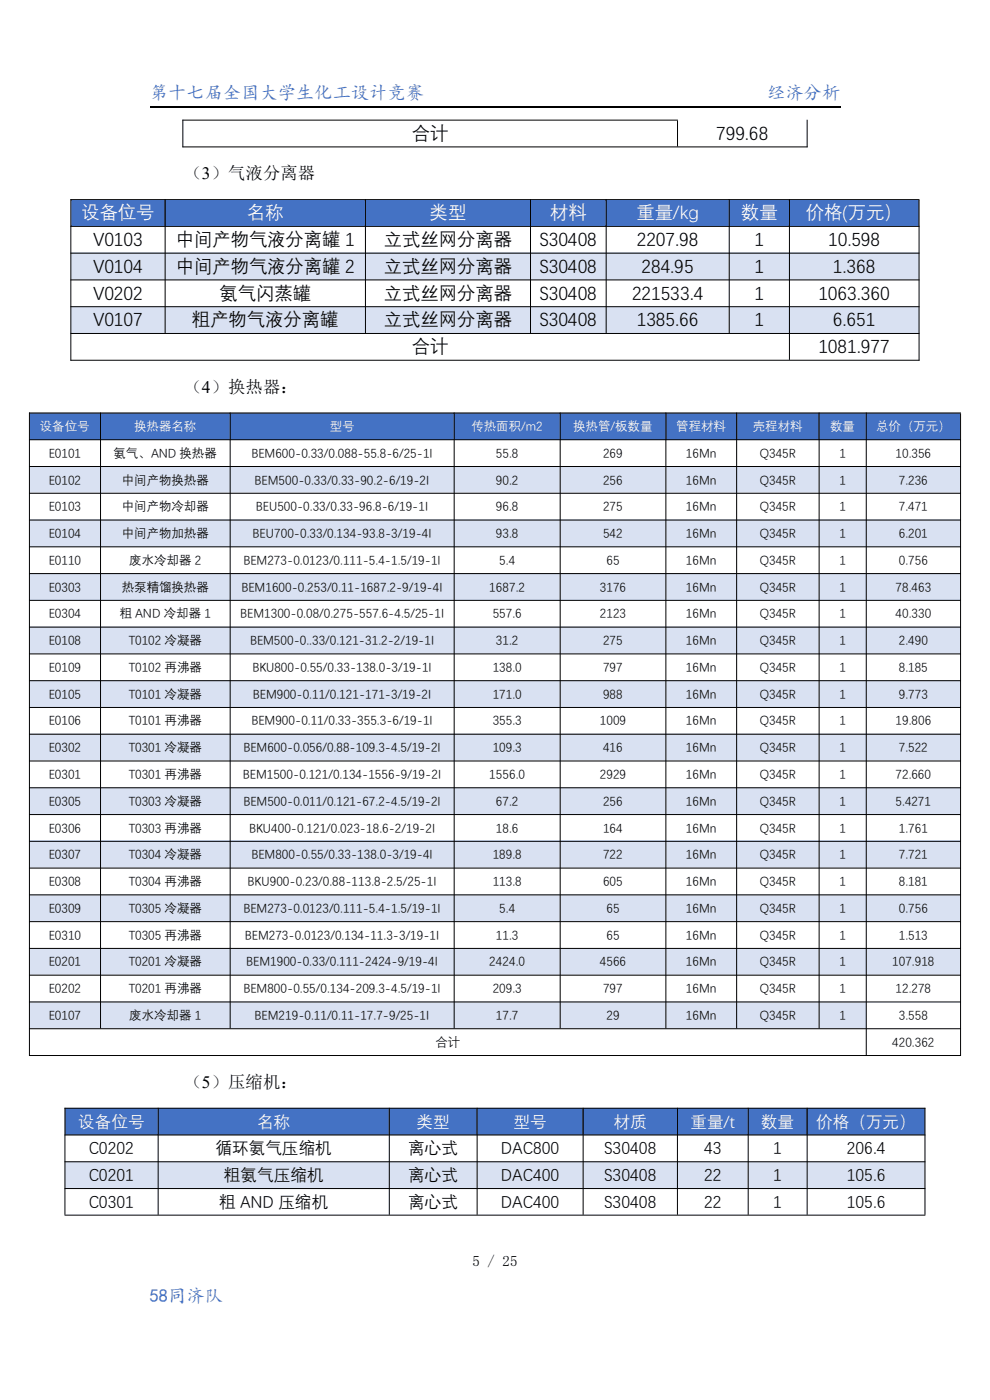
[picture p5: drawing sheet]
<svg xmlns="http://www.w3.org/2000/svg" width="210mm" height="297mm" viewBox="0 0 210 297" stroke-linecap="round" stroke-linejoin="round" font-family="sans-serif">
<defs><g id="words">
<g font-size="3.9" fill="#4471c4">
<text x="31.7" y="21.1">第十七届全国大学生化工设计竞赛</text>
<text x="162.7" y="21.1">经济分析</text>
</g>
<g font-size="3.9">
<text x="87.4" y="29.4">合计</text>
<text x="151.9" y="29.4">799.68</text>
<text x="19.8" y="52">V0103</text>
<text x="37.3" y="52">中间产物气液分离罐 1</text>
<text x="81.4" y="52">立式丝网分离器</text>
<text x="114.4" y="52">S30408</text>
<text x="135.1" y="52">2207.98</text>
<text x="160.1" y="52">1</text>
<text x="175.7" y="52">10.598</text>
<text x="19.8" y="57.7">V0104</text>
<text x="37.3" y="57.7">中间产物气液分离罐 2</text>
<text x="81.4" y="57.7">立式丝网分离器</text>
<text x="114.4" y="57.7">S30408</text>
<text x="136.1" y="57.7">284.95</text>
<text x="160.1" y="57.7">1</text>
<text x="176.7" y="57.7">1.368</text>
<text x="19.8" y="63.3">V0202</text>
<text x="46.6" y="63.3">氨气闪蒸罐</text>
<text x="81.4" y="63.3">立式丝网分离器</text>
<text x="114.4" y="63.3">S30408</text>
<text x="134.1" y="63.3">221533.4</text>
<text x="160.1" y="63.3">1</text>
<text x="173.6" y="63.3">1063.360</text>
<text x="19.8" y="69">V0107</text>
<text x="40.7" y="69">粗产物气液分离罐</text>
<text x="81.4" y="69">立式丝网分离器</text>
<text x="114.4" y="69">S30408</text>
<text x="135.1" y="69">1385.66</text>
<text x="160.1" y="69">1</text>
<text x="176.7" y="69">6.651</text>
<text x="87.4" y="74.7">合计</text>
<text x="173.6" y="74.7">1081.977</text>
</g>
<g font-size="3.9" fill="#fff">
<text x="17.3" y="46.3">设备位号</text>
<text x="52.4" y="46.3">名称</text>
<text x="91.1" y="46.3">类型</text>
<text x="116.7" y="46.3">材料</text>
<text x="135" y="46.3">重量/kg</text>
<text x="157.2" y="46.3">数量</text>
<text x="170.9" y="46.3">价格(万元）</text>
</g>
<text font-size="3.9" fill="#4472c4" x="31.7" y="276.2">58同济队</text>
<g font-size="3.7">
<text x="39.2" y="38.1">（3）气液分离器</text>
<text x="39.2" y="83.3">（4）换热器：</text>
<text x="39.2" y="230.8">（5）压缩机：</text>
</g>
<g font-size="3.5" fill="#fff">
<text x="16.6" y="239">设备位号</text>
<text x="54.5" y="239">名称</text>
<text x="88.3" y="239">类型</text>
<text x="108.9" y="239">型号</text>
<text x="130.2" y="239">材质</text>
<text x="146.5" y="239">重量/t</text>
<text x="161.4" y="239">数量</text>
<text x="173.1" y="239">价格（万元）</text>
</g>
<g font-size="3.5">
<text x="18.8" y="244.7">C0202</text>
<text x="45.7" y="244.7">循环氨气压缩机</text>
<text x="86.6" y="244.7">离心式</text>
<text x="106.3" y="244.7">DAC800</text>
<text x="128.1" y="244.7">S30408</text>
<text x="149.4" y="244.7">43</text>
<text x="164" y="244.7">1</text>
<text x="179.6" y="244.7">206.4</text>
<text x="18.8" y="250.3">C0201</text>
<text x="47.5" y="250.3">粗氨气压缩机</text>
<text x="86.6" y="250.3">离心式</text>
<text x="106.3" y="250.3">DAC400</text>
<text x="128.1" y="250.3">S30408</text>
<text x="149.4" y="250.3">22</text>
<text x="164" y="250.3">1</text>
<text x="179.6" y="250.3">105.6</text>
<text x="18.8" y="256">C0301</text>
<text x="46.5" y="256">粗 AND 压缩机</text>
<text x="86.6" y="256">离心式</text>
<text x="106.3" y="256">DAC400</text>
<text x="128.1" y="256">S30408</text>
<text x="149.4" y="256">22</text>
<text x="164" y="256">1</text>
<text x="179.6" y="256">105.6</text>
</g>
<text font-size="3.2" x="100.2" y="268.5">5 / 25</text>
<g font-size="2.6" fill="#fff">
<text x="8.5" y="91.2">设备位号</text>
<text x="28.4" y="91.2">换热器名称</text>
<text x="69.9" y="91.2">型号</text>
<text x="100" y="91.2">传热面积/m2</text>
<text x="121.6" y="91.2">换热管/板数量</text>
<text x="143.5" y="91.2">管程材料</text>
<text x="159.7" y="91.2">壳程材料</text>
<text x="176.1" y="91.2">数量</text>
<text x="185.8" y="91.2">总价（万元）</text>
</g>
<g font-size="2.6">
<text x="10.3" y="96.9">E0101</text>
<text x="24.1" y="96.9">氨气、AND 换热器</text>
<text x="53.3" y="96.9">BEM600-0.33/0.088-55.8-6/25-1I</text>
<text x="105.2" y="96.9">55.8</text>
<text x="127.9" y="96.9">269</text>
<text x="145.5" y="96.9">16Mn</text>
<text x="161.2" y="96.9">Q345R</text>
<text x="178.1" y="96.9">1</text>
<text x="190" y="96.9">10.356</text>
<text x="10.3" y="102.6">E0102</text>
<text x="25.8" y="102.6">中间产物换热器</text>
<text x="54" y="102.6">BEM500-0.33/0.33-90.2-6/19-2I</text>
<text x="105.2" y="102.6">90.2</text>
<text x="127.9" y="102.6">256</text>
<text x="145.5" y="102.6">16Mn</text>
<text x="161.2" y="102.6">Q345R</text>
<text x="178.1" y="102.6">1</text>
<text x="190.7" y="102.6">7.236</text>
<text x="10.3" y="108.3">E0103</text>
<text x="10.3" y="113.9">E0104</text>
<text x="25.8" y="108.3">中间产物冷却器</text>
<text x="25.8" y="113.9">中间产物加热器</text>
<text x="53.6" y="113.9">BEU700-0.33/0.134-93.8-3/19-4I</text>
<text x="54.3" y="108.3">BEU500-0.33/0.33-96.8-6/19-1I</text>
<text x="105.2" y="108.3">96.8</text>
<text x="105.2" y="113.9">93.8</text>
<text x="127.9" y="108.3">275</text>
<text x="127.9" y="113.9">542</text>
<text x="145.5" y="108.3">16Mn</text>
<text x="145.5" y="113.9">16Mn</text>
<text x="161.2" y="108.3">Q345R</text>
<text x="161.2" y="113.9">Q345R</text>
<text x="178.1" y="108.3">1</text>
<text x="178.1" y="113.9">1</text>
<text x="190.7" y="108.3">7.471</text>
<text x="190.7" y="113.9">6.201</text>
<text x="10.3" y="119.6">E0110</text>
<text x="27.4" y="119.6">废水冷却器 2</text>
<text x="51.6" y="119.6">BEM273-0.0123/0.111-5.4-1.5/19-1I</text>
<text x="105.9" y="119.6">5.4</text>
<text x="128.7" y="119.6">65</text>
<text x="145.5" y="119.6">16Mn</text>
<text x="161.2" y="119.6">Q345R</text>
<text x="178.1" y="119.6">1</text>
<text x="190.7" y="119.6">0.756</text>
<text x="10.3" y="125.3">E0303</text>
<text x="25.8" y="125.3">热泵精馏换热器</text>
<text x="51.2" y="125.3">BEM1600-0.253/0.11-1687.2-9/19-4I</text>
<text x="103.8" y="125.3">1687.2</text>
<text x="127.3" y="125.3">3176</text>
<text x="145.5" y="125.3">16Mn</text>
<text x="161.2" y="125.3">Q345R</text>
<text x="178.1" y="125.3">1</text>
<text x="190" y="125.3">78.463</text>
<text x="10.3" y="131">E0304</text>
<text x="25.4" y="131">粗 AND 冷却器 1</text>
<text x="51" y="131">BEM1300-0.08/0.275-557.6-4.5/25-1I</text>
<text x="104.5" y="131">557.6</text>
<text x="127.3" y="131">2123</text>
<text x="145.5" y="131">16Mn</text>
<text x="161.2" y="131">Q345R</text>
<text x="178.1" y="131">1</text>
<text x="190" y="131">40.330</text>
<text x="10.3" y="136.7">E0108</text>
<text x="27.3" y="136.7">T0102 冷凝器</text>
<text x="53" y="136.7">BEM500-0..33/0.121-31.2-2/19-1I</text>
<text x="105.2" y="136.7">31.2</text>
<text x="127.9" y="136.7">275</text>
<text x="145.5" y="136.7">16Mn</text>
<text x="161.2" y="136.7">Q345R</text>
<text x="178.1" y="136.7">1</text>
<text x="190.7" y="136.7">2.490</text>
<text x="10.3" y="142.3">E0109</text>
<text x="27.3" y="142.3">T0102 再沸器</text>
<text x="53.6" y="142.3">BKU800-0.55/0.33-138.0-3/19-1I</text>
<text x="104.5" y="142.3">138.0</text>
<text x="127.9" y="142.3">797</text>
<text x="145.5" y="142.3">16Mn</text>
<text x="161.2" y="142.3">Q345R</text>
<text x="178.1" y="142.3">1</text>
<text x="190.7" y="142.3">8.185</text>
<text x="10.3" y="148">E0105</text>
<text x="27.3" y="148">T0101 冷凝器</text>
<text x="53.6" y="148">BEM900-0.11/0.121-171-3/19-2I</text>
<text x="104.5" y="148">171.0</text>
<text x="127.9" y="148">988</text>
<text x="145.5" y="148">16Mn</text>
<text x="161.2" y="148">Q345R</text>
<text x="178.1" y="148">1</text>
<text x="190.7" y="148">9.773</text>
<text x="10.3" y="153.7">E0106</text>
<text x="27.3" y="153.7">T0101 再沸器</text>
<text x="53.3" y="153.7">BEM900-0.11/0.33-355.3-6/19-1I</text>
<text x="104.5" y="153.7">355.3</text>
<text x="127.3" y="153.7">1009</text>
<text x="145.5" y="153.7">16Mn</text>
<text x="161.2" y="153.7">Q345R</text>
<text x="178.1" y="153.7">1</text>
<text x="190" y="153.7">19.806</text>
<text x="10.3" y="159.4">E0302</text>
<text x="27.3" y="159.4">T0301 冷凝器</text>
<text x="51.6" y="159.4">BEM600-0.056/0.88-109.3-4.5/19-2I</text>
<text x="104.5" y="159.4">109.3</text>
<text x="127.9" y="159.4">416</text>
<text x="145.5" y="159.4">16Mn</text>
<text x="161.2" y="159.4">Q345R</text>
<text x="178.1" y="159.4">1</text>
<text x="190.7" y="159.4">7.522</text>
<text x="10.3" y="165.1">E0301</text>
<text x="27.3" y="165.1">T0301 再沸器</text>
<text x="51.5" y="165.1">BEM1500-0.121/0.134-1556-9/19-2I</text>
<text x="103.8" y="165.1">1556.0</text>
<text x="127.3" y="165.1">2929</text>
<text x="145.5" y="165.1">16Mn</text>
<text x="161.2" y="165.1">Q345R</text>
<text x="178.1" y="165.1">1</text>
<text x="190" y="165.1">72.660</text>
<text x="10.3" y="170.7">E0305</text>
<text x="27.3" y="170.7">T0303 冷凝器</text>
<text x="51.6" y="170.7">BEM500-0.011/0.121-67.2-4.5/19-2I</text>
<text x="105.2" y="170.7">67.2</text>
<text x="127.9" y="170.7">256</text>
<text x="145.5" y="170.7">16Mn</text>
<text x="161.2" y="170.7">Q345R</text>
<text x="178.1" y="170.7">1</text>
<text x="190" y="170.7">5.4271</text>
<text x="10.3" y="176.4">E0306</text>
<text x="27.3" y="176.4">T0303 再沸器</text>
<text x="52.8" y="176.4">BKU400-0.121/0.023-18.6-2/19-2I</text>
<text x="105.2" y="176.4">18.6</text>
<text x="127.9" y="176.4">164</text>
<text x="145.5" y="176.4">16Mn</text>
<text x="161.2" y="176.4">Q345R</text>
<text x="178.1" y="176.4">1</text>
<text x="190.7" y="176.4">1.761</text>
<text x="10.3" y="182.1">E0307</text>
<text x="27.3" y="182.1">T0304 冷凝器</text>
<text x="53.3" y="182.1">BEM800-0.55/0.33-138.0-3/19-4I</text>
<text x="104.5" y="182.1">189.8</text>
<text x="127.9" y="182.1">722</text>
<text x="145.5" y="182.1">16Mn</text>
<text x="161.2" y="182.1">Q345R</text>
<text x="178.1" y="182.1">1</text>
<text x="190.7" y="182.1">7.721</text>
<text x="10.3" y="187.8">E0308</text>
<text x="27.3" y="187.8">T0304 再沸器</text>
<text x="52.5" y="187.8">BKU900-0.23/0.88-113.8-2.5/25-1I</text>
<text x="104.5" y="187.8">113.8</text>
<text x="127.9" y="187.8">605</text>
<text x="145.5" y="187.8">16Mn</text>
<text x="161.2" y="187.8">Q345R</text>
<text x="178.1" y="187.8">1</text>
<text x="190.7" y="187.8">8.181</text>
<text x="10.3" y="193.5">E0309</text>
<text x="27.3" y="193.5">T0305 冷凝器</text>
<text x="51.6" y="193.5">BEM273-0.0123/0.111-5.4-1.5/19-1I</text>
<text x="105.9" y="193.5">5.4</text>
<text x="128.7" y="193.5">65</text>
<text x="145.5" y="193.5">16Mn</text>
<text x="161.2" y="193.5">Q345R</text>
<text x="178.1" y="193.5">1</text>
<text x="190.7" y="193.5">0.756</text>
<text x="10.3" y="199.2">E0310</text>
<text x="27.3" y="199.2">T0305 再沸器</text>
<text x="51.9" y="199.2">BEM273-0.0123/0.134-11.3-3/19-1I</text>
<text x="105.2" y="199.2">11.3</text>
<text x="128.7" y="199.2">65</text>
<text x="145.5" y="199.2">16Mn</text>
<text x="161.2" y="199.2">Q345R</text>
<text x="178.1" y="199.2">1</text>
<text x="190.7" y="199.2">1.513</text>
<text x="10.3" y="204.8">E0201</text>
<text x="27.3" y="204.8">T0201 冷凝器</text>
<text x="52.2" y="204.8">BEM1900-0.33/0.111-2424-9/19-4I</text>
<text x="103.8" y="204.8">2424.0</text>
<text x="127.3" y="204.8">4566</text>
<text x="145.5" y="204.8">16Mn</text>
<text x="161.2" y="204.8">Q345R</text>
<text x="178.1" y="204.8">1</text>
<text x="189.3" y="204.8">107.918</text>
<text x="10.3" y="210.5">E0202</text>
<text x="27.3" y="210.5">T0201 再沸器</text>
<text x="51.6" y="210.5">BEM800-0.55/0.134-209.3-4.5/19-1I</text>
<text x="104.5" y="210.5">209.3</text>
<text x="127.9" y="210.5">797</text>
<text x="145.5" y="210.5">16Mn</text>
<text x="161.2" y="210.5">Q345R</text>
<text x="178.1" y="210.5">1</text>
<text x="190" y="210.5">12.278</text>
<text x="10.3" y="216.2">E0107</text>
<text x="27.4" y="216.2">废水冷却器 1</text>
<text x="54" y="216.2">BEM219-0.11/0.11-17.7-9/25-1I</text>
<text x="92.4" y="221.8">合计</text>
<text x="105.2" y="216.2">17.7</text>
<text x="128.7" y="216.2">29</text>
<text x="145.5" y="216.2">16Mn</text>
<text x="161.2" y="216.2">Q345R</text>
<text x="178.1" y="216.2">1</text>
<text x="189.3" y="221.8">420.362</text>
<text x="190.7" y="216.2">3.558</text>
</g>
</g></defs>
<path d="M31.7 22.6h146.6" fill="none" stroke="#000" stroke-width=".25"/>
<path d="M38.7 25.5h105.1M38.7 31.2h132.6M38.8 25.4v5.8M143.7 25.6v5.5M171.2 25.4v5.8" fill="none" stroke="#000" stroke-width=".21"/>
<g fill="#4472c4">
<path d="M15.1 42.4h19.9v5.6h-19.9z" fill-rule="evenodd"/>
<path d="M35.1 42.4h42.4v5.6h-42.4z" fill-rule="evenodd"/>
<path d="M77.6 42.4h34.9v5.6h-34.9z" fill-rule="evenodd"/>
<path d="M112.6 42.4h16v5.6h-16z" fill-rule="evenodd"/>
<path d="M128.6 42.4h26.1v5.6h-26.1z" fill-rule="evenodd"/>
<path d="M154.7 42.4h12.7v5.6h-12.7z" fill-rule="evenodd"/>
<path d="M167.5 42.4h27.4v5.6h-27.4z" fill-rule="evenodd"/>
</g>
<g fill="#d9e1f2">
<path d="M15.1 53.6h19.9v5.8h-19.9z" fill-rule="evenodd"/>
<path d="M35.1 53.6h42.4v5.8h-42.4z" fill-rule="evenodd"/>
<path d="M77.6 53.6h34.9v5.8h-34.9z" fill-rule="evenodd"/>
<path d="M112.6 53.6h16v5.8h-16z" fill-rule="evenodd"/>
<path d="M128.6 53.6h26.1v5.8h-26.1z" fill-rule="evenodd"/>
<path d="M154.7 53.6h12.7v5.8h-12.7z" fill-rule="evenodd"/>
<path d="M167.5 53.6h27.4v5.8h-27.4z" fill-rule="evenodd"/>
<path d="M15.1 64.9h19.9v5.8h-19.9z" fill-rule="evenodd"/>
<path d="M35.1 64.9h42.4v5.8h-42.4z" fill-rule="evenodd"/>
<path d="M77.6 64.9h34.9v5.8h-34.9z" fill-rule="evenodd"/>
<path d="M112.6 64.9h16v5.8h-16z" fill-rule="evenodd"/>
<path d="M128.6 64.9h26.1v5.8h-26.1z" fill-rule="evenodd"/>
<path d="M154.7 64.9h12.7v5.8h-12.7z" fill-rule="evenodd"/>
<path d="M167.5 64.9h27.4v5.8h-27.4z" fill-rule="evenodd"/>
</g>
<g fill="none" stroke="#000" stroke-width=".21">
<path d="M14.9 42.3h180.1M14.9 48h180.1M14.9 53.7h180.1M14.9 59.4h180.1M15 42.3v34.2M35 42.3v28.4M77.5 42.3v28.4M112.5 42.3v28.4M128.6 42.3v28.4M154.7 42.3v28.4M167.5 42.3v34M195 42.4v34.1"/>
<path d="M14.9 65.1h180.1M14.9 70.7h180.1M14.9 76.4h180.1"/>
</g>
<g fill="#4472c4">
<path d="M6.3 87.7h15v5.6h-15z" fill-rule="evenodd"/>
<path d="M21.4 87.7h27.4v5.6h-27.4z" fill-rule="evenodd"/>
<path d="M48.9 87.7h47.4v5.6h-47.4z" fill-rule="evenodd"/>
<path d="M96.4 87.7h22.4v5.6h-22.4z" fill-rule="evenodd"/>
<path d="M118.9 87.7h22.3v5.6h-22.3z" fill-rule="evenodd"/>
<path d="M141.3 87.7h14.9v5.6h-14.9z" fill-rule="evenodd"/>
<path d="M156.3 87.7h17.4v5.6h-17.4z" fill-rule="evenodd"/>
<path d="M173.8 87.7h9.9v5.6h-9.9z" fill-rule="evenodd"/>
<path d="M183.8 87.7h19.9v5.6h-19.9z" fill-rule="evenodd"/>
</g>
<g fill="#d9e1f2">
<path d="M6.3 98.8h15v5.8h-15z" fill-rule="evenodd"/>
<path d="M21.4 98.8h27.4v5.8h-27.4z" fill-rule="evenodd"/>
<path d="M48.9 98.8h47.4v5.8h-47.4z" fill-rule="evenodd"/>
<path d="M96.4 98.8h22.4v5.8h-22.4z" fill-rule="evenodd"/>
<path d="M118.9 98.8h22.3v5.8h-22.3z" fill-rule="evenodd"/>
<path d="M141.3 98.8h14.9v5.8h-14.9z" fill-rule="evenodd"/>
<path d="M156.3 98.8h17.4v5.8h-17.4z" fill-rule="evenodd"/>
<path d="M173.8 98.8h9.9v5.8h-9.9z" fill-rule="evenodd"/>
<path d="M183.8 98.8h19.9v5.8h-19.9z" fill-rule="evenodd"/>
<path d="M6.3 110.2h15v5.8h-15z" fill-rule="evenodd"/>
<path d="M21.4 110.2h27.4v5.8h-27.4z" fill-rule="evenodd"/>
<path d="M48.9 110.2h47.4v5.8h-47.4z" fill-rule="evenodd"/>
<path d="M96.4 110.2h22.4v5.8h-22.4z" fill-rule="evenodd"/>
<path d="M118.9 110.2h22.3v5.8h-22.3z" fill-rule="evenodd"/>
<path d="M141.3 110.2h14.9v5.8h-14.9z" fill-rule="evenodd"/>
<path d="M156.3 110.2h17.4v5.8h-17.4z" fill-rule="evenodd"/>
<path d="M173.8 110.2h9.9v5.8h-9.9z" fill-rule="evenodd"/>
<path d="M183.8 110.2h19.9v5.8h-19.9z" fill-rule="evenodd"/>
<path d="M6.3 121.6h15v5.7h-15z" fill-rule="evenodd"/>
<path d="M21.4 121.6h27.4v5.7h-27.4z" fill-rule="evenodd"/>
<path d="M48.9 121.6h47.4v5.7h-47.4z" fill-rule="evenodd"/>
<path d="M96.4 121.6h22.4v5.7h-22.4z" fill-rule="evenodd"/>
<path d="M118.9 121.6h22.3v5.7h-22.3z" fill-rule="evenodd"/>
<path d="M141.3 121.6h14.9v5.7h-14.9z" fill-rule="evenodd"/>
<path d="M156.3 121.6h17.4v5.7h-17.4z" fill-rule="evenodd"/>
<path d="M173.8 121.6h9.9v5.7h-9.9z" fill-rule="evenodd"/>
<path d="M183.8 121.6h19.9v5.7h-19.9z" fill-rule="evenodd"/>
<path d="M6.3 132.9h15v5.8h-15z" fill-rule="evenodd"/>
<path d="M21.4 132.9h27.4v5.8h-27.4z" fill-rule="evenodd"/>
<path d="M48.9 132.9h47.4v5.8h-47.4z" fill-rule="evenodd"/>
<path d="M96.4 132.9h22.4v5.8h-22.4z" fill-rule="evenodd"/>
<path d="M118.9 132.9h22.3v5.8h-22.3z" fill-rule="evenodd"/>
<path d="M141.3 132.9h14.9v5.8h-14.9z" fill-rule="evenodd"/>
<path d="M156.3 132.9h17.4v5.8h-17.4z" fill-rule="evenodd"/>
<path d="M173.8 132.9h9.9v5.8h-9.9z" fill-rule="evenodd"/>
<path d="M183.8 132.9h19.9v5.8h-19.9z" fill-rule="evenodd"/>
<path d="M6.3 144.3h15v5.8h-15z" fill-rule="evenodd"/>
<path d="M21.4 144.3h27.4v5.8h-27.4z" fill-rule="evenodd"/>
<path d="M48.9 144.3h47.4v5.8h-47.4z" fill-rule="evenodd"/>
<path d="M96.4 144.3h22.4v5.8h-22.4z" fill-rule="evenodd"/>
<path d="M118.9 144.3h22.3v5.8h-22.3z" fill-rule="evenodd"/>
<path d="M141.3 144.3h14.9v5.8h-14.9z" fill-rule="evenodd"/>
<path d="M156.3 144.3h17.4v5.8h-17.4z" fill-rule="evenodd"/>
<path d="M173.8 144.3h9.9v5.8h-9.9z" fill-rule="evenodd"/>
<path d="M183.8 144.3h19.9v5.8h-19.9z" fill-rule="evenodd"/>
<path d="M6.3 155.6h15v5.8h-15z" fill-rule="evenodd"/>
<path d="M21.4 155.6h27.4v5.8h-27.4z" fill-rule="evenodd"/>
<path d="M48.9 155.6h47.4v5.8h-47.4z" fill-rule="evenodd"/>
<path d="M96.4 155.6h22.4v5.8h-22.4z" fill-rule="evenodd"/>
<path d="M118.9 155.6h22.3v5.8h-22.3z" fill-rule="evenodd"/>
<path d="M141.3 155.6h14.9v5.8h-14.9z" fill-rule="evenodd"/>
<path d="M156.3 155.6h17.4v5.8h-17.4z" fill-rule="evenodd"/>
<path d="M173.8 155.6h9.9v5.8h-9.9z" fill-rule="evenodd"/>
<path d="M183.8 155.6h19.9v5.8h-19.9z" fill-rule="evenodd"/>
<path d="M6.3 167h15v5.8h-15z" fill-rule="evenodd"/>
<path d="M21.4 167h27.4v5.8h-27.4z" fill-rule="evenodd"/>
<path d="M48.9 167h47.4v5.8h-47.4z" fill-rule="evenodd"/>
<path d="M96.4 167h22.4v5.8h-22.4z" fill-rule="evenodd"/>
<path d="M118.9 167h22.3v5.8h-22.3z" fill-rule="evenodd"/>
<path d="M141.3 167h14.9v5.8h-14.9z" fill-rule="evenodd"/>
<path d="M156.3 167h17.4v5.8h-17.4z" fill-rule="evenodd"/>
<path d="M173.8 167h9.9v5.8h-9.9z" fill-rule="evenodd"/>
<path d="M183.8 167h19.9v5.8h-19.9z" fill-rule="evenodd"/>
<path d="M6.3 178.4h15v5.7h-15z" fill-rule="evenodd"/>
<path d="M21.4 178.4h27.4v5.7h-27.4z" fill-rule="evenodd"/>
<path d="M48.9 178.4h47.4v5.7h-47.4z" fill-rule="evenodd"/>
<path d="M96.4 178.4h22.4v5.7h-22.4z" fill-rule="evenodd"/>
<path d="M118.9 178.4h22.3v5.7h-22.3z" fill-rule="evenodd"/>
<path d="M141.3 178.4h14.9v5.7h-14.9z" fill-rule="evenodd"/>
<path d="M156.3 178.4h17.4v5.7h-17.4z" fill-rule="evenodd"/>
<path d="M173.8 178.4h9.9v5.7h-9.9z" fill-rule="evenodd"/>
<path d="M183.8 178.4h19.9v5.7h-19.9z" fill-rule="evenodd"/>
<path d="M6.3 189.7h15v5.8h-15z" fill-rule="evenodd"/>
<path d="M21.4 189.7h27.4v5.8h-27.4z" fill-rule="evenodd"/>
<path d="M48.9 189.7h47.4v5.8h-47.4z" fill-rule="evenodd"/>
<path d="M96.4 189.7h22.4v5.8h-22.4z" fill-rule="evenodd"/>
<path d="M118.9 189.7h22.3v5.8h-22.3z" fill-rule="evenodd"/>
<path d="M141.3 189.7h14.9v5.8h-14.9z" fill-rule="evenodd"/>
<path d="M156.3 189.7h17.4v5.8h-17.4z" fill-rule="evenodd"/>
<path d="M173.8 189.7h9.9v5.8h-9.9z" fill-rule="evenodd"/>
<path d="M183.8 189.7h19.9v5.8h-19.9z" fill-rule="evenodd"/>
<path d="M6.3 201.1h15v5.7h-15z" fill-rule="evenodd"/>
<path d="M21.4 201.1h27.4v5.7h-27.4z" fill-rule="evenodd"/>
<path d="M48.9 201.1h47.4v5.7h-47.4z" fill-rule="evenodd"/>
<path d="M96.4 201.1h22.4v5.7h-22.4z" fill-rule="evenodd"/>
<path d="M118.9 201.1h22.3v5.7h-22.3z" fill-rule="evenodd"/>
<path d="M141.3 201.1h14.9v5.7h-14.9z" fill-rule="evenodd"/>
<path d="M156.3 201.1h17.4v5.7h-17.4z" fill-rule="evenodd"/>
<path d="M173.8 201.1h9.9v5.7h-9.9z" fill-rule="evenodd"/>
<path d="M183.8 201.1h19.9v5.7h-19.9z" fill-rule="evenodd"/>
<path d="M6.3 212.4h15v5.8h-15z" fill-rule="evenodd"/>
<path d="M21.4 212.4h27.4v5.8h-27.4z" fill-rule="evenodd"/>
<path d="M48.9 212.4h47.4v5.8h-47.4z" fill-rule="evenodd"/>
<path d="M96.4 212.4h22.4v5.8h-22.4z" fill-rule="evenodd"/>
<path d="M118.9 212.4h22.3v5.8h-22.3z" fill-rule="evenodd"/>
<path d="M141.3 212.4h14.9v5.8h-14.9z" fill-rule="evenodd"/>
<path d="M156.3 212.4h17.4v5.8h-17.4z" fill-rule="evenodd"/>
<path d="M173.8 212.4h9.9v5.8h-9.9z" fill-rule="evenodd"/>
</g>
<g fill="none" stroke="#000" stroke-width=".21">
<path d="M6.2 87.6h197.6M6.2 93.3h197.6M6.2 99h197.6M6.2 87.5v136.5M21.3 87.5v130.7M48.8 87.5v130.7M96.3 87.5v130.7M118.8 87.5v130.7M141.3 87.5v130.7M156.3 87.5v130.7M173.8 87.5v130.7M183.8 87.5v136.3"/>
<path d="M203.8 87.7v136.3M6.2 104.6h197.6M6.2 110.3h197.6M6.2 116h197.6M6.2 121.7h197.6M6.2 127.4h197.6M6.2 133h197.6M6.2 138.7h197.6M6.2 144.4h197.6M6.2 150.1h197.6M6.2 155.8h197.6M6.2 161.4h197.6"/>
<path d="M6.2 167.1h197.6M6.2 172.8h197.6M6.2 178.5h197.6M6.2 184.2h197.6M6.2 189.8h197.6M6.2 195.5h197.6M6.2 201.2h197.6M6.2 206.9h197.6M6.2 212.6h197.6M6.2 218.2h197.6M6.2 223.9h197.6"/>
</g>
<g fill="#4472c4">
<path d="M13.8 235.2h19.7v5.6h-19.7z" fill-rule="evenodd"/>
<path d="M33.6 235.2h48.9v5.6h-48.9z" fill-rule="evenodd"/>
<path d="M82.6 235.2h18.6v5.6h-18.6z" fill-rule="evenodd"/>
<path d="M101.3 235.2h22.4v5.6h-22.4z" fill-rule="evenodd"/>
<path d="M123.8 235.2h19.9v5.6h-19.9z" fill-rule="evenodd"/>
<path d="M143.8 235.2h14.9v5.6h-14.9z" fill-rule="evenodd"/>
<path d="M158.8 235.2h12.4v5.6h-12.4z" fill-rule="evenodd"/>
<path d="M171.3 235.2h24.9v5.6h-24.9z" fill-rule="evenodd"/>
</g>
<g fill="#d9e1f2">
<path d="M13.8 246.3h19.7v5.8h-19.7z" fill-rule="evenodd"/>
<path d="M33.6 246.3h48.9v5.8h-48.9z" fill-rule="evenodd"/>
<path d="M82.6 246.3h18.6v5.8h-18.6z" fill-rule="evenodd"/>
<path d="M101.3 246.3h22.4v5.8h-22.4z" fill-rule="evenodd"/>
<path d="M123.8 246.3h19.9v5.8h-19.9z" fill-rule="evenodd"/>
<path d="M143.8 246.3h14.9v5.8h-14.9z" fill-rule="evenodd"/>
<path d="M158.8 246.3h12.4v5.8h-12.4z" fill-rule="evenodd"/>
<path d="M171.3 246.3h24.9v5.8h-24.9z" fill-rule="evenodd"/>
</g>
<g fill="none" stroke="#000" stroke-width=".21">
<path d="M13.7 235.1h182.6M13.8 235v22.7M33.5 235v22.7M82.6 235v22.7M101.2 235v22.7M123.7 235v22.7M143.7 235v22.7M158.7 235v22.7M171.2 235v22.7M196.2 235v22.7M13.7 240.8h182.6M13.7 246.5h182.6"/>
<path d="M13.7 252.1h182.6M13.7 257.8h182.6"/>
</g>
<use href="#words"/>
</svg>
